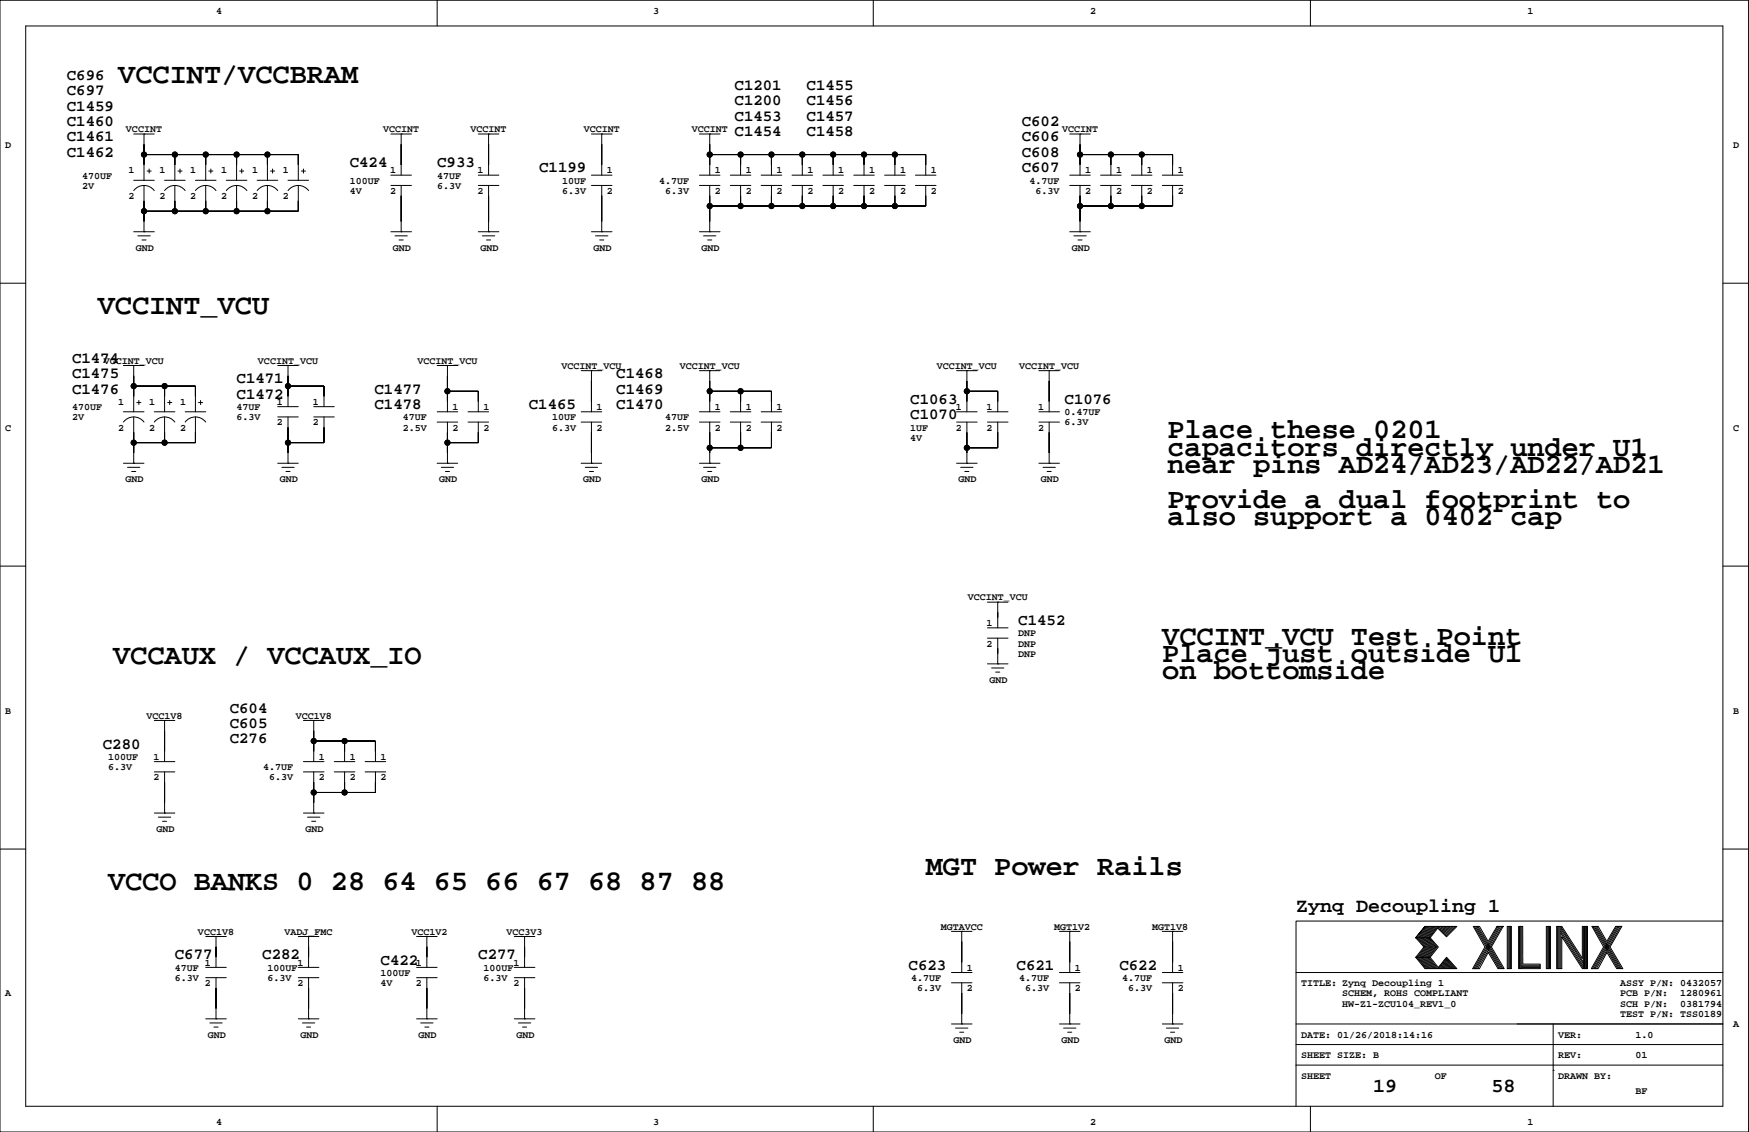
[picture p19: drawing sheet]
<svg xmlns="http://www.w3.org/2000/svg" width="432mm" height="279mm" viewBox="0 0 432 279" stroke-linecap="round" stroke-linejoin="round" font-family="sans-serif">
<defs><g id="words">
<g font-size="7.1">
<text x="29.2" y="20.4">VCCINT/VCCBRAM</text>
<text x="24.1" y="77.5">VCCINT_VCU</text>
<text x="288.2" y="108.2">Place these 0201</text>
<text x="288.2" y="112.5">capacitors directly under U1</text>
<text x="288.2" y="116.7">near pins AD24/AD23/AD22/AD21</text>
<text x="288.2" y="125.3">Provide a dual footprint to</text>
<text x="288.2" y="129.6">also support a 0402 cap</text>
<text x="287" y="159.1">VCCINT_VCU Test Point</text>
<text x="27.9" y="163.9">VCCAUX / VCCAUX_IO</text>
<text x="287" y="163.4">Place just outside U1</text>
<text x="287" y="167.7">on bottomside</text>
<text x="228.5" y="215.9">MGT Power Rails</text>
<text x="26.7" y="219.7">VCCO BANKS 0 28 64 65 66 67 68 87 88</text>
</g>
<g font-size="4.9">
<text x="320" y="225.2">Zynq Decoupling 1</text>
<text x="339" y="269.6">19</text>
<text x="368.2" y="269.6">58</text>
</g>
<g font-size="3.9">
<text x="16.5" y="19.7">C696</text>
<text x="16.5" y="23.5">C697</text>
<text x="181.4" y="22.2">C1201</text>
<text x="199.1" y="22.2">C1455</text>
<text x="16.5" y="27.3">C1459</text>
<text x="181.4" y="26">C1200</text>
<text x="181.4" y="29.8">C1453</text>
<text x="199.1" y="26">C1456</text>
<text x="199.1" y="29.8">C1457</text>
<text x="16.5" y="31.1">C1460</text>
<text x="16.5" y="34.9">C1461</text>
<text x="181.4" y="33.7">C1454</text>
<text x="199.1" y="33.7">C1458</text>
<text x="252.2" y="31.1">C602</text>
<text x="252.2" y="34.9">C606</text>
<text x="16.5" y="38.7">C1462</text>
<text x="86.3" y="41.3">C424</text>
<text x="107.9" y="41.3">C933</text>
<text x="252.2" y="38.7">C608</text>
<text x="133.1" y="42.5">C1199</text>
<text x="252.2" y="42.5">C607</text>
<text x="17.8" y="89.5">C1474</text>
<text x="17.8" y="93.3">C1475</text>
<text x="58.4" y="94.6">C1471</text>
<text x="152.2" y="93.3">C1468</text>
<text x="17.8" y="97.1">C1476</text>
<text x="58.4" y="98.4">C1472</text>
<text x="92.5" y="97.1">C1477</text>
<text x="92.5" y="100.9">C1478</text>
<text x="130.6" y="100.9">C1465</text>
<text x="152.2" y="97.1">C1469</text>
<text x="152.2" y="100.9">C1470</text>
<text x="224.7" y="99.7">C1063</text>
<text x="262.8" y="99.7">C1076</text>
<text x="224.7" y="103.5">C1070</text>
<text x="251.4" y="154.3">C1452</text>
<text x="56.7" y="175.9">C604</text>
<text x="56.7" y="179.7">C605</text>
<text x="25.4" y="184.8">C280</text>
<text x="56.7" y="183.5">C276</text>
<text x="43.2" y="236.8">C677</text>
<text x="64.8" y="236.8">C282</text>
<text x="94" y="238.1">C422</text>
<text x="118.1" y="236.8">C277</text>
<text x="224.3" y="239.3">C623</text>
<text x="251" y="239.3">C621</text>
<text x="276.4" y="239.3">C622</text>
</g>
<g font-size="2.5">
<text x="53.3" y="3.4">4</text>
<text x="161.3" y="3.4">3</text>
<text x="269.2" y="3.4">2</text>
<text x="377.1" y="3.4">1</text>
<text x="31.1" y="32.6">VCCINT</text>
<text x="94.6" y="32.6">VCCINT</text>
<text x="116.2" y="32.6">VCCINT</text>
<text x="144.1" y="32.6">VCCINT</text>
<text x="170.8" y="32.6">VCCINT</text>
<text x="262.2" y="32.6">VCCINT</text>
<text x="1.3" y="36.4">D</text>
<text x="427.9" y="36.4">D</text>
<text x="20.3" y="46.6">2V</text>
<text x="20.3" y="44.1">470UF</text>
<text x="31.7" y="42.8">1</text>
<text x="39.4" y="42.8">1</text>
<text x="47" y="42.8">1</text>
<text x="54.6" y="42.8">1</text>
<text x="62.2" y="42.8">1</text>
<text x="69.8" y="42.8">1</text>
<text x="86.3" y="47.9">4V</text>
<text x="86.3" y="45.3">100UF</text>
<text x="96.3" y="42.8">1</text>
<text x="96.3" y="47.9">2</text>
<text x="107.9" y="46.6">6.3V</text>
<text x="107.9" y="44.1">47UF</text>
<text x="117.9" y="42.8">1</text>
<text x="117.9" y="47.9">2</text>
<text x="138.8" y="47.9">6.3V</text>
<text x="138.8" y="45.3">10UF</text>
<text x="149.8" y="42.8">1</text>
<text x="149.8" y="47.9">2</text>
<text x="162.7" y="45.3">4.7UF</text>
<text x="164.2" y="47.9">6.3V</text>
<text x="176.5" y="47.9">2</text>
<text x="176.5" y="42.8">1</text>
<text x="184.1" y="42.8">1</text>
<text x="184.1" y="47.9">2</text>
<text x="191.7" y="47.9">2</text>
<text x="191.7" y="42.8">1</text>
<text x="199.3" y="42.8">1</text>
<text x="199.3" y="47.9">2</text>
<text x="207" y="42.8">1</text>
<text x="207" y="47.9">2</text>
<text x="214.6" y="47.9">2</text>
<text x="214.6" y="42.8">1</text>
<text x="222.2" y="47.9">2</text>
<text x="222.2" y="42.8">1</text>
<text x="229.8" y="42.8">1</text>
<text x="229.8" y="47.9">2</text>
<text x="254.2" y="45.3">4.7UF</text>
<text x="255.6" y="47.9">6.3V</text>
<text x="267.9" y="42.8">1</text>
<text x="267.9" y="47.9">2</text>
<text x="275.5" y="42.8">1</text>
<text x="275.5" y="47.9">2</text>
<text x="283.1" y="42.8">1</text>
<text x="283.1" y="47.9">2</text>
<text x="290.8" y="42.8">1</text>
<text x="290.8" y="47.9">2</text>
<text x="31.7" y="49.1">2</text>
<text x="39.4" y="49.1">2</text>
<text x="47" y="49.1">2</text>
<text x="54.6" y="49.1">2</text>
<text x="62.2" y="49.1">2</text>
<text x="69.8" y="49.1">2</text>
<text x="33.5" y="61.8">GND</text>
<text x="97" y="61.8">GND</text>
<text x="118.6" y="61.8">GND</text>
<text x="146.5" y="61.8">GND</text>
<text x="173.2" y="61.8">GND</text>
<text x="264.6" y="61.8">GND</text>
<text x="25.6" y="89.8">VCCINT_VCU</text>
<text x="63.7" y="89.8">VCCINT_VCU</text>
<text x="103.1" y="89.8">VCCINT_VCU</text>
<text x="138.6" y="91">VCCINT_VCU</text>
<text x="167.8" y="91">VCCINT_VCU</text>
<text x="231.3" y="91">VCCINT_VCU</text>
<text x="251.6" y="91">VCCINT_VCU</text>
<text x="17.8" y="101.2">470UF</text>
<text x="29.2" y="99.9">1</text>
<text x="36.8" y="99.9">1</text>
<text x="44.4" y="99.9">1</text>
<text x="58.4" y="101.2">47UF</text>
<text x="68.4" y="99.9">1</text>
<text x="77.2" y="99.9">1</text>
<text x="111.7" y="101.2">1</text>
<text x="119.4" y="101.2">1</text>
<text x="147.3" y="101.2">1</text>
<text x="176.5" y="101.2">1</text>
<text x="184.1" y="101.2">1</text>
<text x="191.7" y="101.2">1</text>
<text x="236" y="101.2">1</text>
<text x="243.6" y="101.2">1</text>
<text x="256.3" y="101.2">1</text>
<text x="1.3" y="106.3">C</text>
<text x="17.8" y="103.7">2V</text>
<text x="29.2" y="106.3">2</text>
<text x="36.8" y="106.3">2</text>
<text x="44.4" y="106.3">2</text>
<text x="58.4" y="103.7">6.3V</text>
<text x="68.4" y="105">2</text>
<text x="77.2" y="105">2</text>
<text x="99.5" y="103.7">47UF</text>
<text x="99.5" y="106.3">2.5V</text>
<text x="111.7" y="106.3">2</text>
<text x="119.4" y="106.3">2</text>
<text x="136.3" y="106.3">6.3V</text>
<text x="136.3" y="103.7">10UF</text>
<text x="147.3" y="106.3">2</text>
<text x="164.2" y="106.3">2.5V</text>
<text x="164.2" y="103.7">47UF</text>
<text x="176.5" y="106.3">2</text>
<text x="184.1" y="106.3">2</text>
<text x="191.7" y="106.3">2</text>
<text x="224.7" y="106.3">1UF</text>
<text x="236" y="106.3">2</text>
<text x="243.6" y="106.3">2</text>
<text x="256.3" y="106.3">2</text>
<text x="262.8" y="102.5">0.47UF</text>
<text x="262.8" y="105">6.3V</text>
<text x="427.9" y="106.3">C</text>
<text x="224.7" y="108.8">4V</text>
<text x="31" y="119">GND</text>
<text x="69.1" y="119">GND</text>
<text x="108.4" y="119">GND</text>
<text x="144" y="119">GND</text>
<text x="173.2" y="119">GND</text>
<text x="236.7" y="119">GND</text>
<text x="257" y="119">GND</text>
<text x="238.9" y="148.2">VCCINT_VCU</text>
<text x="243.6" y="154.5">1</text>
<text x="243.6" y="159.6">2</text>
<text x="251.4" y="157.1">DNP</text>
<text x="251.4" y="159.6">DNP</text>
<text x="251.4" y="162.1">DNP</text>
<text x="244.3" y="168.5">GND</text>
<text x="1.3" y="176.1">B</text>
<text x="36.2" y="177.4">VCC1V8</text>
<text x="73" y="177.4">VCC1V8</text>
<text x="427.9" y="176.1">B</text>
<text x="26.7" y="187.5">100UF</text>
<text x="26.7" y="190.1">6.3V</text>
<text x="37.9" y="187.5">1</text>
<text x="65" y="190.1">4.7UF</text>
<text x="78.7" y="187.5">1</text>
<text x="86.3" y="187.5">1</text>
<text x="94" y="187.5">1</text>
<text x="37.9" y="192.6">2</text>
<text x="66.4" y="192.6">6.3V</text>
<text x="78.7" y="192.6">2</text>
<text x="86.3" y="192.6">2</text>
<text x="94" y="192.6">2</text>
<text x="38.6" y="205.3">GND</text>
<text x="75.4" y="205.3">GND</text>
<text x="48.9" y="230.7">VCC1V8</text>
<text x="70.3" y="230.7">VADJ_FMC</text>
<text x="101.6" y="230.7">VCC1V2</text>
<text x="125.1" y="230.7">VCC3V3</text>
<text x="232.3" y="229.4">MGTAVCC</text>
<text x="260.3" y="229.4">MGT1V2</text>
<text x="284.4" y="229.4">MGT1V8</text>
<text x="43.2" y="239.6">47UF</text>
<text x="50.6" y="238.3">1</text>
<text x="66" y="239.6">100UF</text>
<text x="73.4" y="238.3">1</text>
<text x="102.6" y="238.3">1</text>
<text x="119.4" y="239.6">100UF</text>
<text x="126.8" y="238.3">1</text>
<text x="238.7" y="239.6">1</text>
<text x="265.4" y="239.6">1</text>
<text x="290.8" y="239.6">1</text>
<text x="1.3" y="245.9">A</text>
<text x="43.2" y="242.1">6.3V</text>
<text x="50.6" y="243.4">2</text>
<text x="66" y="242.1">6.3V</text>
<text x="73.4" y="243.4">2</text>
<text x="94" y="243.4">4V</text>
<text x="94" y="240.9">100UF</text>
<text x="102.6" y="243.4">2</text>
<text x="119.4" y="242.1">6.3V</text>
<text x="126.8" y="243.4">2</text>
<text x="224.9" y="242.1">4.7UF</text>
<text x="226.4" y="244.7">6.3V</text>
<text x="238.7" y="244.7">2</text>
<text x="251.6" y="242.1">4.7UF</text>
<text x="253.1" y="244.7">6.3V</text>
<text x="265.4" y="244.7">2</text>
<text x="277" y="242.1">4.7UF</text>
<text x="278.5" y="244.7">6.3V</text>
<text x="290.8" y="244.7">2</text>
<text x="321.2" y="243.4">TITLE: Zynq Decoupling 1</text>
<text x="331.4" y="245.9">SCHEM, ROHS COMPLIANT</text>
<text x="400" y="245.9">PCB P/N:</text>
<text x="400" y="243.4">ASSY P/N: 0432057</text>
<text x="414.8" y="245.9">1280961</text>
<text x="331.4" y="248.5">HW-Z1-ZCU104_REV1_0</text>
<text x="400" y="251">TEST P/N: TSS0189</text>
<text x="400" y="248.5">SCH P/N:</text>
<text x="414.8" y="248.5">0381794</text>
<text x="51.3" y="256.1">GND</text>
<text x="74.2" y="256.1">GND</text>
<text x="103.4" y="256.1">GND</text>
<text x="127.5" y="256.1">GND</text>
<text x="235.4" y="257.4">GND</text>
<text x="262.1" y="257.4">GND</text>
<text x="287.5" y="257.4">GND</text>
<text x="321.2" y="256.1">DATE: 01/26/2018:14:16</text>
<text x="384.7" y="256.1">VER:</text>
<text x="403.8" y="256.1">1.0</text>
<text x="427.9" y="253.6">A</text>
<text x="321.2" y="261.2">SHEET SIZE: B</text>
<text x="384.7" y="261.2">REV:</text>
<text x="403.8" y="261.2">01</text>
<text x="321.2" y="266.3">SHEET</text>
<text x="354.2" y="266.3">OF</text>
<text x="384.7" y="266.3">DRAWN BY:</text>
<text x="403.8" y="270.1">BF</text>
<text x="53.3" y="277.7">4</text>
<text x="161.3" y="277.7">3</text>
<text x="269.2" y="277.7">2</text>
<text x="377.1" y="277.7">1</text>
</g>
</g></defs>
<g fill="none" stroke="#000" stroke-width=".25">
<path d="M0 .1h431.7v279.3h-431.7zM6.3 6.4h419.1v266.7h-419.1zM107.9 .1v6.3M215.6 .1v6.3M323.5 .1v6.3M33 33.1h5.1M35.6 33.1h.1M35.6 38.2h38v6.3M35.6 33.1v11.4M43.2 38.2v6.3M50.8 38.2v6.3M58.4 38.2v6.3"/>
<path d="M66 38.2v6.3M96.5 33.1h5.1M99 33.1h.1M99 33.1v10.1M118.1 33.1h5.1M120.6 33.1h.1M120.6 33.1v10.1M146 33.1h5.1M148.6 33.1h.1M148.6 33.1v10.1M172.7 33.1h5.1M175.2 33.1h.1"/>
<path d="M175.2 38.2h53.3v5M175.2 33.1v10.1M182.8 38.2v5M190.5 38.2v5M198.1 38.2v5M205.7 38.2v5M213.3 38.2v5M220.9 38.2v5M264.1 33.1h5.1M266.6 33.1h.1M266.6 33.1v10.1M266.6 38.2h22.9v5"/>
<path d="M274.3 38.2v5M281.9 38.2v5M33 57.2h5.1M33 44.5h5.1M33 47a3.2 3.2 0 0 1 5.1 0M34 58.2h3.1M35 59.2h1.1M35.6 57.2h.1M35.6 45.8v11.4M36.3 42.2h1M36.8 41.7v1M40.6 44.5h5.1"/>
<path d="M40.6 47a3.2 3.2 0 0 1 5.1 0M43.2 45.8v6.3M43.9 42.2h1M44.4 41.7v1M48.2 44.5h5.1M48.3 47a3.2 3.2 0 0 1 5 0M50.8 45.8v6.3M51.6 42.2h1M52.1 41.7v1M55.9 44.5h5M55.9 47a3.2 3.2 0 0 1 5 0M58.4 45.8v6.3"/>
<path d="M59.2 42.2h1M59.7 41.7v1M63.5 44.5h5.1M63.5 47a3.2 3.2 0 0 1 5.1 0M66 45.8v6.3M66.8 42.2h1M67.3 41.7v1M71.1 44.5h5.1M71.1 47a3.2 3.2 0 0 1 5.1 0M73.6 45.8v6.3h-38M74.4 42.2h1M74.9 41.7v1"/>
<path d="M96.5 57.2h5.1M96.5 45.8h5.1M96.5 43.2h5.1M97.5 58.2h3.1M98.5 59.2h1M99 57.2h.1M99 45.8v11.4M118.1 57.2h5.1M118.1 45.8h5.1M118.1 43.2h5.1M119.1 58.2h3M120.1 59.2h1"/>
<path d="M120.6 57.2h.1M120.6 45.8v11.4M146 57.2h5.1M146 45.8h5.1M146 43.2h5.1M147 58.2h3.1M148 59.2h1.1M148.6 57.2h.1M148.6 45.8v11.4M172.7 57.2h5.1M172.7 45.8h5.1M172.7 43.2h5.1"/>
<path d="M173.7 58.2h3M174.7 59.2h1M175.2 57.2h.1M175.2 45.8v11.4M180.3 45.8h5.1M180.3 43.2h5.1M182.8 45.8v5.1M187.9 45.8h5.1M187.9 43.2h5.1M190.5 45.8v5.1M195.5 45.8h5.1M195.5 43.2h5.1"/>
<path d="M198.1 45.8v5.1M203.2 45.8h5M203.2 43.2h5M205.7 45.8v5.1M210.8 45.8h5.1M210.8 43.2h5.1M213.3 45.8v5.1M218.4 45.8h5.1M218.4 43.2h5.1M220.9 45.8v5.1M226 45.8h5.1M226 43.2h5.1"/>
<path d="M228.5 45.8v5.1h-53.3M264.1 57.2h5.1M264.1 45.8h5.1M264.1 43.2h5.1M265.1 58.2h3.1M266.1 59.2h1M266.6 57.2h.1M266.6 45.8v11.4M271.7 45.8h5.1M271.7 43.2h5.1M274.3 45.8v5.1M279.3 45.8h5.1"/>
<path d="M279.3 43.2h5.1M281.9 45.8v5.1M287 45.8h5M287 43.2h5M289.5 45.8v5.1h-22.9M0 69.9h6.3M425.4 69.9h6.3M30.5 90.2h5.1M33 90.2h.1M33 90.2v11.4M33 95.3h15.2v6.3M33.8 99.4h1"/>
<path d="M34.3 98.8v1.1M40.6 95.3v6.3M41.4 99.4h1M41.9 98.8v1.1M49 99.4h1M49.5 98.8v1.1M68.6 90.2h5M71.1 90.2h.1M71.1 95.3h8.9v5.1M71.1 90.2v10.2M107.9 90.2h5.1M110.5 90.2h.1"/>
<path d="M110.5 96.6h7.6v5M110.5 90.2v11.4M143.5 91.5h5.1M146 91.5h.1M146 91.5v10.1M172.7 91.5h5.1M175.2 91.5h.1M175.2 96.6h15.3v5M175.2 91.5v10.1M182.8 96.6v5M236.2 91.5h5M238.7 91.5h.1"/>
<path d="M238.7 91.5v10.1M238.7 96.6h7.6v5M256.5 91.5h5.1M259 91.5h.1M259 91.5v10.1M30.5 101.6h5.1M30.5 114.3h5.1M30.5 104.2a3.2 3.2 0 0 1 5 0M31.5 115.4h3M32.5 116.4h1M33 114.3h.1M33 102.9v11.4"/>
<path d="M38.1 101.6h5.1M38.1 104.2a3.2 3.2 0 0 1 5.1 0M40.6 102.9v6.4M45.7 101.6h5.1M45.7 104.2a3.2 3.2 0 0 1 5.1 0M48.2 102.9v6.4h-15.2M68.6 114.3h5M68.6 102.9h5M68.6 100.4h5M69.6 115.4h3M70.6 116.4h1M71.1 114.3h.1"/>
<path d="M71.1 102.9v11.4M77.5 102.9h5M77.5 100.4h5M80 102.9v6.4h-8.9M107.9 104.2h5.1M107.9 101.6h5.1M107.9 114.3h5.1M108.9 115.4h3.1M110 116.4h1M110.5 114.3h.1M110.5 104.2v10.1M115.5 104.2h5.1"/>
<path d="M115.5 101.6h5.1M118.1 104.2v5.1h-7.6M143.5 104.2h5.1M143.5 101.6h5.1M143.5 114.3h5.1M144.5 115.4h3M145.5 116.4h1M146 114.3h.1M146 104.2v10.1M172.7 104.2h5.1M172.7 101.6h5.1M172.7 114.3h5.1"/>
<path d="M173.7 115.4h3M174.7 116.4h1M175.2 114.3h.1M175.2 104.2v10.1M180.3 104.2h5.1M180.3 101.6h5.1M182.8 104.2v6.3M187.9 104.2h5.1M187.9 101.6h5.1M190.5 104.2v6.3h-15.3M236.2 104.2h5M236.2 101.6h5"/>
<path d="M236.2 114.3h5M237.2 115.4h3M238.2 116.4h1M238.7 114.3h.1M238.7 104.2v10.1M243.8 104.2h5.1M243.8 101.6h5.1M246.3 104.2v6.3h-7.6M256.5 104.2h5.1M256.5 101.6h5.1M256.5 114.3h5.1M257.5 115.4h3"/>
<path d="M258.5 116.4h1M259 114.3h.1M259 104.2v10.1M0 139.7h6.3M425.4 139.7h6.3M243.8 157.5h5.1M243.8 155h5.1M243.8 148.6h5.1M246.3 148.6h.1M246.3 148.6v6.4M246.3 157.5v6.4M38.1 177.8h5.1"/>
<path d="M40.6 177.8h.1M40.6 177.8v10.2M74.9 177.8h5.1M77.5 177.8h.1M77.5 177.8v10.2M243.8 163.9h5.1M244.8 164.9h3M245.8 165.9h1M246.3 163.9h.1M38.1 190.5h5.1M38.1 188h5.1M40.6 190.5v10.2"/>
<path d="M74.9 190.5h5.1M74.9 188h5.1M77.5 182.9h15.2v5.1M77.5 190.5v10.2M82.5 190.5h5.1M82.5 188h5.1M85.1 182.9v5.1M85.1 190.5v5.1M90.1 190.5h5.1M90.1 188h5.1M92.7 190.5v5.1h-15.2M0 209.6h6.3"/>
<path d="M38.1 200.7h5.1M39.1 201.7h3.1M40.1 202.7h1M40.6 200.7h.1M74.9 200.7h5.1M75.9 201.7h3.1M76.9 202.7h1.1M77.5 200.7h.1M425.4 209.6h6.3M50.8 238.8h5.1M50.8 231.2h5.1M53.3 231.2h.1"/>
<path d="M53.3 231.2v7.6M73.6 238.8h5.1M73.6 231.2h5.1M76.2 231.2h.1M76.2 231.2v7.6M102.8 238.8h5.1M102.8 231.2h5.1M105.4 231.2h.1M105.4 231.2v7.6M127 238.8h5.1M127 231.2h5.1M129.5 231.2h.1"/>
<path d="M129.5 231.2v7.6M234.9 229.9h5.1M237.4 229.9h.1M237.4 229.9v10.1M261.6 229.9h5M264.1 229.9h.1M264.1 229.9v10.1M287 229.9h5M289.5 229.9h.1M289.5 229.9v10.1M349.5 236.3h3.6M349.9 231.5l1.9 2.2-2 2.6 2.2 2.8"/>
<path d="M350.1 236.3l2.2 2.8M350.2 231.5l1.9 2.3-2 2.5M350.4 236.3l2.2 2.8M350.5 231.5l1.9 2.3-2 2.5M350.6 236.3l2.3 2.7M350.8 231.5l1.9 2.3-2 2.5M351 236.3l2.2 2.8M351.1 231.5l1.9 2.3-2 2.5M351.3 236.3l2.2 2.8M351.4 231.5l1.9 2.3-2 2.5M351.6 236.3l2.2 2.8M351.7 231.5l1.9 2.2"/>
<path d="M351.8 228.7l-2.3 2.8 2.3-2.8h7.9l-2.6 2.5-2.1-2.1-1.9 2.4 2 2.2-2 2.6 2 2.5 2-2.5 2.6 2.8h-7.9l-2.3-2.8M351.9 236.3l2.2 2.8M352 231.5l1.9 2.2M352.1 228.7l-2.2 2.7M352.2 236.3l2.2 2.8M352.3 231.5l1.9 2.3-2 2.5M352.4 228.7l-2.2 2.7M352.5 236.3l2.2 2.8M352.6 231.5l1.9 2.2M352.7 228.7l-2.2 2.7M352.8 236.3l2.2 2.8M352.8 231.5l2 2.2"/>
<path d="M353 228.7l-2.2 2.7M353.1 231.5h-3.6l2.1 2.2-2.1 2.6M353.2 228.7l-2.1 2.7M353.6 233.8l-2 2.5M353.6 228.7l-2.2 2.7M353.8 228.7l-2.1 2.7M353.9 233.8l-1.9 2.4M354.1 228.7l-2.1 2.7M354.4 228.7l-2.1 2.7M354.5 233.8l-2 2.5M354.7 228.7l-2.1 2.7M354.8 233.8l-2 2.5"/>
<path d="M355 228.7l-2.1 2.7M355.2 238.8l.2 .3M355.3 238.6l.4 .5M355.4 228.7l-.4 .4M355.4 238.4l.6 .7M355.6 238.3l.7 .8M355.7 238.1l.9 1M355.7 228.7l-.5 .5M355.9 237.9l1 1.2M356 237.8l1.2 1.3M356.1 228.7l-.8 .7M356.1 237.6l1.4 1.4"/>
<path d="M356.3 237.4l1.5 1.7M356.4 237.2l1.6 1.9M356.5 228.7l-1 .9M356.5 237.1l1.8 2M356.7 236.9l1.9 2.2M356.8 236.7l2.1 2.4M356.8 228.7l-1.1 1.1M356.9 236.6l2.3 2.5M357.1 236.5l2.3 2.6M357.2 228.7l-1.3 1.2M357.5 228.7l-1.4 1.4M357.8 228.7l-1.6 1.6"/>
<path d="M358.2 228.7l-1.8 1.7M358.5 228.7l-1.9 1.9M359 228.7l-2.2 2.1M359.3 228.7l-2.3 2.3M364 228.7l6.1 10.4M364.3 228.7l6.1 10.4M364.6 228.7l6.1 10.4M364.9 228.7l6.1 10.4M367.4 232.3l-2.1-3.6h-1.6l2.9 5-3 5.4h1.7l2.1-4 2.4 4h1.6l-3.2-5.4M369.6 228.7l-2.2 3.6M369.8 228.7l-5.9 10.4M370.2 228.7l-6 10.4"/>
<path d="M370.5 228.7l-6 10.4M370.8 228.7l-6 10.4M371.1 228.7h-1.5h1.5l-2.9 5M372.1 228.7h1v10.4h-1zM372.4 228.7v10.4M372.6 228.7v10.4M372.9 228.7v10.4M374.9 228.7h1v9.3h4.3v1.1h-5.3zM375.1 228.7v10.4M375.4 228.7v10.4M375.7 228.7v10.4M375.7 238.2h4.5"/>
<path d="M375.7 238.5h4.5M375.7 238.8h4.5M381.8 228.7h1v10.4h-1zM382 228.7v10.4M382.3 228.7v10.4M382.5 228.7v10.4M384.3 228.7h1.3l5.1 7.8v-7.8h1.2v10.4h-1.2l-5.1-7.9v7.9h-1.3zM384.5 228.7v10.4M384.8 228.7v10.4M385.1 228.7v10.4M385.3 228.7v10.4M385.3 230.3l5.6 8.7"/>
<path d="M385.3 229.8l5.6 8.7M385.3 229.2l5.6 8.7M385.3 228.8l5.6 8.7M390.9 228.7v10.4M391.2 228.7v10.4M391.5 228.7v10.4M391.7 228.6v10.4M393.3 228.7l6.1 10.4M393.6 228.7l6.1 10.4M393.9 228.7l6.1 10.4M394.2 228.7l6.1 10.4M396.7 232.3l-2.1-3.6h-1.6l2.9 5-3 5.4"/>
<path d="M397.5 233.7l3.2 5.4h-1.6l-2.4-4-2.2 4h-1.6M398.9 228.7l-2.2 3.6M399.1 228.7l-6 10.4M399.4 228.7l-5.9 10.4M399.7 228.7l-5.9 10.4M400.1 228.7l-6 10.4M400.4 228.7h-1.5h1.5l-2.9 5M425.4 227.3h-105.4v35.6M50.8 251.5h5.1M50.8 241.3h5.1M51.8 252.5h3.1M52.8 253.5h1"/>
<path d="M53.3 251.5h.1M53.3 241.3v10.2M73.6 251.5h5.1M73.6 241.3h5.1M74.7 252.5h3M75.7 253.5h1M76.2 251.5h.1M76.2 241.3v10.2M102.8 251.5h5.1M102.8 241.3h5.1M103.9 252.5h3M104.9 253.5h1"/>
<path d="M105.4 251.5h.1M105.4 241.3v10.2M127 251.5h5.1M127 241.3h5.1M128 252.5h3M129 253.5h1M129.5 251.5h.1M129.5 241.3v10.2M234.9 252.7h5.1M234.9 240h5.1M234.9 242.6h5.1M235.9 253.8h3.1"/>
<path d="M236.9 254.8h1M237.4 252.7h.1M237.4 242.6v10.1M261.6 252.7h5M261.6 240h5M261.6 242.6h5M262.6 253.8h3M263.6 254.8h1M264.1 252.7h.1M264.1 242.6v10.1M287 252.7h5M287 240h5"/>
<path d="M287 242.6h5M288 253.8h3M289 254.8h1M289.5 252.7h.1M289.5 242.6v10.1M320 257.8h105.4M320 252.7h105.4M320 240h105.4M383.5 252.7v20.4M107.9 273.1v6.3M215.6 273.1v6.3M320 262.9v10.2"/>
<path d="M320 262.9h105.4M323.5 273.1v6.3M383.5 264.2h.1"/>
<circle cx="35.6" cy="38.2" r=".63"/>
<circle cx="43.2" cy="38.2" r=".63"/>
<circle cx="50.8" cy="38.2" r=".63"/>
<circle cx="58.4" cy="38.2" r=".63"/>
<circle cx="66" cy="38.2" r=".63"/>
<circle cx="175.2" cy="38.2" r=".63"/>
<circle cx="182.8" cy="38.2" r=".63"/>
<circle cx="190.5" cy="38.2" r=".63"/>
<circle cx="198.1" cy="38.2" r=".63"/>
<circle cx="205.7" cy="38.2" r=".63"/>
<circle cx="213.3" cy="38.2" r=".63"/>
<circle cx="220.9" cy="38.2" r=".63"/>
<circle cx="266.6" cy="38.2" r=".63"/>
<circle cx="274.3" cy="38.2" r=".63"/>
<circle cx="281.9" cy="38.2" r=".63"/>
<circle cx="35.6" cy="52.1" r=".63"/>
<circle cx="43.2" cy="52.1" r=".63"/>
<circle cx="50.8" cy="52.1" r=".63"/>
<circle cx="58.4" cy="52.1" r=".63"/>
<circle cx="66" cy="52.1" r=".63"/>
<circle cx="175.2" cy="50.9" r=".63"/>
<circle cx="182.8" cy="50.9" r=".63"/>
<circle cx="190.5" cy="50.9" r=".63"/>
<circle cx="198.1" cy="50.9" r=".63"/>
<circle cx="205.7" cy="50.9" r=".63"/>
<circle cx="213.3" cy="50.9" r=".63"/>
<circle cx="220.9" cy="50.9" r=".63"/>
<circle cx="266.6" cy="50.9" r=".63"/>
<circle cx="274.3" cy="50.9" r=".63"/>
<circle cx="281.9" cy="50.9" r=".63"/>
<circle cx="33" cy="95.3" r=".63"/>
<circle cx="40.6" cy="95.3" r=".63"/>
<circle cx="71.1" cy="95.3" r=".63"/>
<circle cx="110.5" cy="96.6" r=".63"/>
<circle cx="175.2" cy="96.6" r=".63"/>
<circle cx="182.8" cy="96.6" r=".63"/>
<circle cx="238.7" cy="96.6" r=".63"/>
<circle cx="33" cy="109.3" r=".63"/>
<circle cx="40.6" cy="109.3" r=".63"/>
<circle cx="71.1" cy="109.3" r=".63"/>
<circle cx="110.5" cy="109.3" r=".63"/>
<circle cx="175.2" cy="110.5" r=".63"/>
<circle cx="182.8" cy="110.5" r=".63"/>
<circle cx="238.7" cy="110.5" r=".63"/>
<circle cx="77.5" cy="182.9" r=".63"/>
<circle cx="77.5" cy="195.6" r=".63"/>
<circle cx="85.1" cy="182.9" r=".63"/>
<circle cx="85.1" cy="195.6" r=".63"/>
</g>
<g fill="#000" stroke="#000" stroke-width=".25">
<path d="M35.6 38.2v2.5z" fill-rule="evenodd"/>
<path d="M35.6 35.6v2.6z" fill-rule="evenodd"/>
<path d="M35.6 38.2h7.6z" fill-rule="evenodd"/>
<path d="M43.2 38.2v2.5z" fill-rule="evenodd"/>
<path d="M43.2 38.2h7.6z" fill-rule="evenodd"/>
<path d="M50.8 38.2v2.5z" fill-rule="evenodd"/>
<path d="M58.4 38.2v2.5z" fill-rule="evenodd"/>
<path d="M50.8 38.2h7.6z" fill-rule="evenodd"/>
<path d="M58.4 38.2h7.6z" fill-rule="evenodd"/>
<path d="M66 38.2v2.5z" fill-rule="evenodd"/>
<path d="M73.6 38.2v2.5z" fill-rule="evenodd"/>
<path d="M66 38.2h7.6z" fill-rule="evenodd"/>
<path d="M99 35.6v5.1z" fill-rule="evenodd"/>
<path d="M120.6 35.6v5.1z" fill-rule="evenodd"/>
<path d="M148.6 35.6v5.1z" fill-rule="evenodd"/>
<path d="M175.2 35.6v2.6z" fill-rule="evenodd"/>
<path d="M175.2 38.2v2.5z" fill-rule="evenodd"/>
<path d="M182.8 38.2v2.5z" fill-rule="evenodd"/>
<path d="M175.2 38.2h7.6z" fill-rule="evenodd"/>
<path d="M182.8 38.2h7.7z" fill-rule="evenodd"/>
<path d="M190.5 38.2v2.5z" fill-rule="evenodd"/>
<path d="M198.1 38.2v2.5z" fill-rule="evenodd"/>
<path d="M190.5 38.2h7.6z" fill-rule="evenodd"/>
<path d="M205.7 38.2v2.5z" fill-rule="evenodd"/>
<path d="M198.1 38.2h7.6z" fill-rule="evenodd"/>
<path d="M213.3 38.2v2.5z" fill-rule="evenodd"/>
<path d="M205.7 38.2h7.6z" fill-rule="evenodd"/>
<path d="M220.9 38.2v2.5z" fill-rule="evenodd"/>
<path d="M213.3 38.2h7.6z" fill-rule="evenodd"/>
<path d="M228.5 38.2v2.5z" fill-rule="evenodd"/>
<path d="M220.9 38.2h7.6z" fill-rule="evenodd"/>
<path d="M266.6 38.2v2.5z" fill-rule="evenodd"/>
<path d="M266.6 35.6v2.6z" fill-rule="evenodd"/>
<path d="M274.3 38.2v2.5z" fill-rule="evenodd"/>
<path d="M266.6 38.2h7.7z" fill-rule="evenodd"/>
<path d="M274.3 38.2h7.6z" fill-rule="evenodd"/>
<path d="M281.9 38.2v2.5z" fill-rule="evenodd"/>
<path d="M281.9 38.2h7.6z" fill-rule="evenodd"/>
<path d="M289.5 38.2v2.5z" fill-rule="evenodd"/>
<path d="M35.6 49.6v2.5z" fill-rule="evenodd"/>
<path d="M35.6 52.1v2.6z" fill-rule="evenodd"/>
<path d="M43.2 49.6v2.5z" fill-rule="evenodd"/>
<path d="M35.6 52.1h7.6z" fill-rule="evenodd"/>
<path d="M43.2 52.1h7.6z" fill-rule="evenodd"/>
<path d="M50.8 49.6v2.5z" fill-rule="evenodd"/>
<path d="M58.4 49.6v2.5z" fill-rule="evenodd"/>
<path d="M50.8 52.1h7.6z" fill-rule="evenodd"/>
<path d="M66 49.6v2.5z" fill-rule="evenodd"/>
<path d="M58.4 52.1h7.6z" fill-rule="evenodd"/>
<path d="M73.6 49.6v2.5z" fill-rule="evenodd"/>
<path d="M66 52.1h7.6z" fill-rule="evenodd"/>
<path d="M99 48.3v6.4z" fill-rule="evenodd"/>
<path d="M120.6 48.3v6.4z" fill-rule="evenodd"/>
<path d="M148.6 48.3v6.4z" fill-rule="evenodd"/>
<path d="M175.2 50.9v3.8z" fill-rule="evenodd"/>
<path d="M175.2 48.3v2.6z" fill-rule="evenodd"/>
<path d="M182.8 48.3v2.6z" fill-rule="evenodd"/>
<path d="M175.2 50.9h7.6z" fill-rule="evenodd"/>
<path d="M190.5 48.3v2.6z" fill-rule="evenodd"/>
<path d="M182.8 50.9h7.7z" fill-rule="evenodd"/>
<path d="M198.1 48.3v2.6z" fill-rule="evenodd"/>
<path d="M190.5 50.9h7.6z" fill-rule="evenodd"/>
<path d="M205.7 48.3v2.6z" fill-rule="evenodd"/>
<path d="M198.1 50.9h7.6z" fill-rule="evenodd"/>
<path d="M213.3 48.3v2.6z" fill-rule="evenodd"/>
<path d="M205.7 50.9h7.6z" fill-rule="evenodd"/>
<path d="M220.9 48.3v2.6z" fill-rule="evenodd"/>
<path d="M213.3 50.9h7.6z" fill-rule="evenodd"/>
<path d="M228.5 48.3v2.6z" fill-rule="evenodd"/>
<path d="M220.9 50.9h7.6z" fill-rule="evenodd"/>
<path d="M266.6 50.9v3.8z" fill-rule="evenodd"/>
<path d="M266.6 48.3v2.6z" fill-rule="evenodd"/>
<path d="M274.3 48.3v2.6z" fill-rule="evenodd"/>
<path d="M266.6 50.9h7.7z" fill-rule="evenodd"/>
<path d="M274.3 50.9h7.6z" fill-rule="evenodd"/>
<path d="M281.9 48.3v2.6z" fill-rule="evenodd"/>
<path d="M281.9 50.9h7.6z" fill-rule="evenodd"/>
<path d="M289.5 48.3v2.6z" fill-rule="evenodd"/>
<path d="M33 92.8v2.5z" fill-rule="evenodd"/>
<path d="M33 95.3v2.5z" fill-rule="evenodd"/>
<path d="M40.6 95.3v2.5z" fill-rule="evenodd"/>
<path d="M33 95.3h7.6z" fill-rule="evenodd"/>
<path d="M48.2 95.3v2.5z" fill-rule="evenodd"/>
<path d="M40.6 95.3h7.6z" fill-rule="evenodd"/>
<path d="M71.1 95.3v2.5z" fill-rule="evenodd"/>
<path d="M71.1 92.8v2.5z" fill-rule="evenodd"/>
<path d="M80 95.3v2.5z" fill-rule="evenodd"/>
<path d="M71.1 95.3h8.9z" fill-rule="evenodd"/>
<path d="M110.5 96.6v2.5z" fill-rule="evenodd"/>
<path d="M110.5 92.8v3.8z" fill-rule="evenodd"/>
<path d="M110.5 96.6h7.6z" fill-rule="evenodd"/>
<path d="M118.1 96.6v2.5z" fill-rule="evenodd"/>
<path d="M146 94v5.1z" fill-rule="evenodd"/>
<path d="M175.2 96.6v2.5z" fill-rule="evenodd"/>
<path d="M175.2 94v2.6z" fill-rule="evenodd"/>
<path d="M175.2 96.6h7.6z" fill-rule="evenodd"/>
<path d="M182.8 96.6v2.5z" fill-rule="evenodd"/>
<path d="M182.8 96.6h7.7z" fill-rule="evenodd"/>
<path d="M190.5 96.6v2.5z" fill-rule="evenodd"/>
<path d="M238.7 94v2.6z" fill-rule="evenodd"/>
<path d="M238.7 96.6v2.5z" fill-rule="evenodd"/>
<path d="M246.3 96.6v2.5z" fill-rule="evenodd"/>
<path d="M238.7 96.6h7.6z" fill-rule="evenodd"/>
<path d="M259 94v5.1z" fill-rule="evenodd"/>
<path d="M33 109.3v2.5z" fill-rule="evenodd"/>
<path d="M33 106.7v2.6z" fill-rule="evenodd"/>
<path d="M33 109.3h7.6z" fill-rule="evenodd"/>
<path d="M40.6 106.7v2.6z" fill-rule="evenodd"/>
<path d="M40.6 109.3h7.6z" fill-rule="evenodd"/>
<path d="M48.2 106.7v2.6z" fill-rule="evenodd"/>
<path d="M71.1 109.3v2.5z" fill-rule="evenodd"/>
<path d="M71.1 105.4v3.9z" fill-rule="evenodd"/>
<path d="M80 105.4v3.9z" fill-rule="evenodd"/>
<path d="M71.1 109.3h8.9z" fill-rule="evenodd"/>
<path d="M110.5 109.3v2.5z" fill-rule="evenodd"/>
<path d="M110.5 106.7v2.6z" fill-rule="evenodd"/>
<path d="M118.1 106.7v2.6z" fill-rule="evenodd"/>
<path d="M110.5 109.3h7.6z" fill-rule="evenodd"/>
<path d="M146 106.7v5.1z" fill-rule="evenodd"/>
<path d="M175.2 110.5v1.3z" fill-rule="evenodd"/>
<path d="M175.2 106.7v3.8z" fill-rule="evenodd"/>
<path d="M182.8 106.7v3.8z" fill-rule="evenodd"/>
<path d="M175.2 110.5h7.6z" fill-rule="evenodd"/>
<path d="M190.5 106.7v3.8z" fill-rule="evenodd"/>
<path d="M182.8 110.5h7.7z" fill-rule="evenodd"/>
<path d="M238.7 110.5v1.3z" fill-rule="evenodd"/>
<path d="M238.7 106.7v3.8z" fill-rule="evenodd"/>
<path d="M238.7 110.5h7.6z" fill-rule="evenodd"/>
<path d="M246.3 106.7v3.8z" fill-rule="evenodd"/>
<path d="M259 106.7v5.1z" fill-rule="evenodd"/>
<path d="M246.3 151.2v1.2z" fill-rule="evenodd"/>
<path d="M246.3 160v1.3z" fill-rule="evenodd"/>
<path d="M40.6 180.4v5z" fill-rule="evenodd"/>
<path d="M40.6 193.1v5z" fill-rule="evenodd"/>
<path d="M77.5 180.4v2.5z" fill-rule="evenodd"/>
<path d="M77.5 182.9v2.5z" fill-rule="evenodd"/>
<path d="M77.5 193.1v2.5z" fill-rule="evenodd"/>
<path d="M77.5 195.6v2.5z" fill-rule="evenodd"/>
<path d="M85.1 182.9v2.5z" fill-rule="evenodd"/>
<path d="M77.5 182.9h7.6z" fill-rule="evenodd"/>
<path d="M77.5 195.6h7.6z" fill-rule="evenodd"/>
<path d="M85.1 193.1v2.5z" fill-rule="evenodd"/>
<path d="M85.1 182.9h7.6z" fill-rule="evenodd"/>
<path d="M92.7 182.9v2.5z" fill-rule="evenodd"/>
<path d="M85.1 195.6h7.6z" fill-rule="evenodd"/>
<path d="M92.7 193.1v2.5z" fill-rule="evenodd"/>
<path d="M53.3 233.7v2.5z" fill-rule="evenodd"/>
<path d="M76.2 233.7v2.5z" fill-rule="evenodd"/>
<path d="M105.4 233.7v2.5z" fill-rule="evenodd"/>
<path d="M129.5 233.7v2.5z" fill-rule="evenodd"/>
<path d="M237.4 232.4v5.1z" fill-rule="evenodd"/>
<path d="M264.1 232.4v5.1z" fill-rule="evenodd"/>
<path d="M289.5 232.4v5.1z" fill-rule="evenodd"/>
<path d="M53.3 243.8v5.1z" fill-rule="evenodd"/>
<path d="M76.2 243.8v5.1z" fill-rule="evenodd"/>
<path d="M105.4 243.8v5.1z" fill-rule="evenodd"/>
<path d="M129.5 243.8v5.1z" fill-rule="evenodd"/>
<path d="M237.4 245.1v5.1z" fill-rule="evenodd"/>
<path d="M264.1 245.1v5.1z" fill-rule="evenodd"/>
<path d="M289.5 245.1v5.1z" fill-rule="evenodd"/>
<circle cx="35.6" cy="38.2" r=".63"/>
<circle cx="43.2" cy="38.2" r=".63"/>
<circle cx="50.8" cy="38.2" r=".63"/>
<circle cx="58.4" cy="38.2" r=".63"/>
<circle cx="66" cy="38.2" r=".63"/>
<circle cx="175.2" cy="38.2" r=".63"/>
<circle cx="182.8" cy="38.2" r=".63"/>
<circle cx="190.5" cy="38.2" r=".63"/>
<circle cx="198.1" cy="38.2" r=".63"/>
<circle cx="205.7" cy="38.2" r=".63"/>
<circle cx="213.3" cy="38.2" r=".63"/>
<circle cx="220.9" cy="38.2" r=".63"/>
<circle cx="266.6" cy="38.2" r=".63"/>
<circle cx="274.3" cy="38.2" r=".63"/>
<circle cx="281.9" cy="38.2" r=".63"/>
<circle cx="35.6" cy="52.1" r=".63"/>
<circle cx="43.2" cy="52.1" r=".63"/>
<circle cx="50.8" cy="52.1" r=".63"/>
<circle cx="58.4" cy="52.1" r=".63"/>
<circle cx="66" cy="52.1" r=".63"/>
<circle cx="175.2" cy="50.9" r=".63"/>
<circle cx="182.8" cy="50.9" r=".63"/>
<circle cx="190.5" cy="50.9" r=".63"/>
<circle cx="198.1" cy="50.9" r=".63"/>
<circle cx="205.7" cy="50.9" r=".63"/>
<circle cx="213.3" cy="50.9" r=".63"/>
<circle cx="220.9" cy="50.9" r=".63"/>
<circle cx="266.6" cy="50.9" r=".63"/>
<circle cx="274.3" cy="50.9" r=".63"/>
<circle cx="281.9" cy="50.9" r=".63"/>
<circle cx="33" cy="95.3" r=".63"/>
<circle cx="40.6" cy="95.3" r=".63"/>
<circle cx="71.1" cy="95.3" r=".63"/>
<circle cx="110.5" cy="96.6" r=".63"/>
<circle cx="175.2" cy="96.6" r=".63"/>
<circle cx="182.8" cy="96.6" r=".63"/>
<circle cx="238.7" cy="96.6" r=".63"/>
<circle cx="33" cy="109.3" r=".63"/>
<circle cx="40.6" cy="109.3" r=".63"/>
<circle cx="71.1" cy="109.3" r=".63"/>
<circle cx="110.5" cy="109.3" r=".63"/>
<circle cx="175.2" cy="110.5" r=".63"/>
<circle cx="182.8" cy="110.5" r=".63"/>
<circle cx="238.7" cy="110.5" r=".63"/>
<circle cx="77.5" cy="182.9" r=".63"/>
<circle cx="77.5" cy="195.6" r=".63"/>
<circle cx="85.1" cy="182.9" r=".63"/>
<circle cx="85.1" cy="195.6" r=".63"/>
</g>
<use href="#words"/>
</svg>
